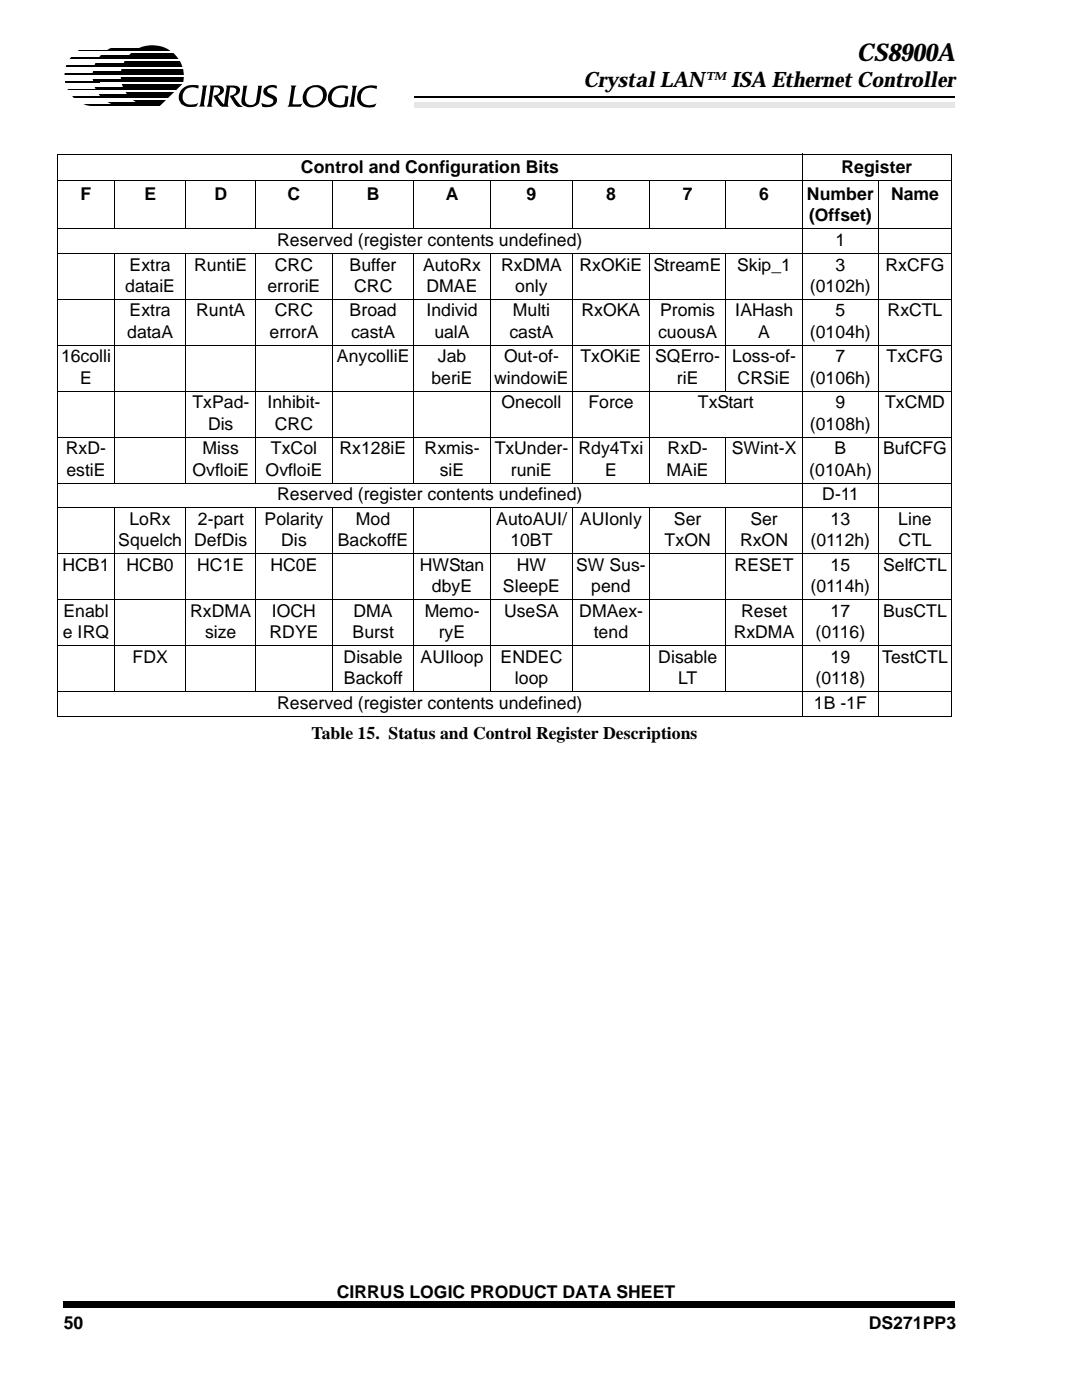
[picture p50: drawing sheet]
<svg xmlns="http://www.w3.org/2000/svg" width="216mm" height="279mm" viewBox="0 0 216 279" stroke-linecap="round" stroke-linejoin="round" font-family="sans-serif">
<defs><g id="words">
<text font-size="4.9" x="171" y="12.2">CS8900A</text>
<text font-size="4.2" x="116.4" y="17.4">Crystal LAN™ ISA Ethernet Controller</text>
<g font-size="3.5">
<text x="60.1" y="34.6">Control and Configuration Bits</text>
<text x="167.9" y="34.6">Register</text>
<text x="16.1" y="39.8">F</text>
<text x="28.8" y="39.8">E</text>
<text x="42.8" y="39.8">D</text>
<text x="57.4" y="39.8">C</text>
<text x="73.2" y="39.8">B</text>
<text x="88.9" y="39.8">A</text>
<text x="105.1" y="39.8">9</text>
<text x="120.9" y="39.8">8</text>
<text x="136.2" y="39.8">7</text>
<text x="151.5" y="39.8">6</text>
<text x="161" y="39.8">Number</text>
<text x="177.8" y="39.8">Name</text>
<text x="161.4" y="44.1">(Offset)</text>
<text x="25.9" y="54">Extra</text>
<text x="38.8" y="54">RuntiE</text>
<text x="54.9" y="54">CRC</text>
<text x="55.3" y="49">Reserved (register contents undefined)</text>
<text x="69.8" y="54">Buffer</text>
<text x="84.4" y="54">AutoRx</text>
<text x="100" y="54">RxDMA</text>
<text x="115.6" y="54">RxOKiE StreamE</text>
<text x="147.1" y="54">Skip_1</text>
<text x="166.7" y="54">3</text>
<text x="166.7" y="49">1</text>
<text x="176.7" y="54">RxCFG</text>
<text x="25" y="58.2">dataiE</text>
<text x="53.4" y="58.2">erroriE</text>
<text x="70.6" y="58.2">CRC</text>
<text x="85.1" y="58.2">DMAE</text>
<text x="102.8" y="58.2">only</text>
<text x="161.6" y="58.2">(0102h)</text>
<text x="25.9" y="63.1">Extra</text>
<text x="39.1" y="63.1">RuntA</text>
<text x="54.9" y="63.1">CRC</text>
<text x="69.8" y="63.1">Broad</text>
<text x="85.1" y="63.1">Individ</text>
<text x="102.3" y="63.1">Multi</text>
<text x="116" y="63.1">RxOKA</text>
<text x="131.7" y="63.1">Promis</text>
<text x="146.7" y="63.1">IAHash</text>
<text x="166.7" y="63.1">5</text>
<text x="177.1" y="63.1">RxCTL</text>
<text x="25.4" y="67.4">dataA</text>
<text x="53.8" y="67.4">errorA</text>
<text x="70.1" y="67.4">castA</text>
<text x="86.7" y="67.4">ualA</text>
<text x="101.6" y="67.4">castA</text>
<text x="131.3" y="67.4">cuousA</text>
<text x="151.3" y="67.4">A</text>
<text x="161.6" y="67.4">(0104h)</text>
<text x="12.2" y="72.3">16colli</text>
<text x="16" y="76.5">E</text>
<text x="67.2" y="72.3">AnycolliE</text>
<text x="86.1" y="76.5">beriE</text>
<text x="87.4" y="72.3">Jab</text>
<text x="98.6" y="76.5">windowiE</text>
<text x="100.6" y="72.3">Out-of-</text>
<text x="115.8" y="72.3">TxOKiE</text>
<text x="130.8" y="72.3">SQErro-</text>
<text x="135" y="76.5">riE</text>
<text x="146.1" y="72.3">Loss-of-</text>
<text x="147.2" y="76.5">CRSiE</text>
<text x="161.6" y="76.5">(0106h)</text>
<text x="166.7" y="72.3">7</text>
<text x="176.9" y="72.3">TxCFG</text>
<text x="38.4" y="81.5">TxPad-</text>
<text x="53.4" y="81.5">Inhibit-</text>
<text x="100.1" y="81.5">Onecoll</text>
<text x="117.4" y="81.5">Force</text>
<text x="139.3" y="81.5">TxStart</text>
<text x="166.7" y="81.5">9</text>
<text x="176.6" y="81.5">TxCMD</text>
<text x="41.5" y="85.7">Dis</text>
<text x="54.9" y="85.7">CRC</text>
<text x="161.6" y="85.7">(0108h)</text>
<text x="13.2" y="90.7">RxD-</text>
<text x="13.2" y="94.9">estiE</text>
<text x="38.4" y="94.9">OvfloiE</text>
<text x="40.4" y="90.7">Miss</text>
<text x="53" y="94.9">OvfloiE</text>
<text x="54" y="90.7">TxCol</text>
<text x="67.8" y="90.7">Rx128iE</text>
<text x="84.7" y="90.7">Rxmis-</text>
<text x="87.7" y="94.9">siE</text>
<text x="98.7" y="90.7">TxUnder-</text>
<text x="101.9" y="94.9">runiE</text>
<text x="115.4" y="90.7">Rdy4Txi</text>
<text x="120.7" y="94.9">E</text>
<text x="133" y="94.9">MAiE</text>
<text x="133.2" y="90.7">RxD-</text>
<text x="146" y="90.7">SWint-X</text>
<text x="161.4" y="94.9">(010Ah)</text>
<text x="166.5" y="90.7">B</text>
<text x="176.2" y="90.7">BufCFG</text>
<text x="55.3" y="99.8">Reserved (register contents undefined)</text>
<text x="164" y="99.8">D-11</text>
<text x="25.9" y="104.8">LoRx</text>
<text x="39.5" y="104.8">2-part</text>
<text x="52.8" y="104.8">Polarity</text>
<text x="71" y="104.8">Mod</text>
<text x="99" y="104.8">AutoAUI/</text>
<text x="115.7" y="104.8">AUIonly</text>
<text x="134.5" y="104.8">Ser</text>
<text x="149.7" y="104.8">Ser</text>
<text x="165.7" y="104.8">13</text>
<text x="179.2" y="104.8">Line</text>
<text x="12.5" y="114">HCB1</text>
<text x="23.6" y="109">Squelch</text>
<text x="25.3" y="114">HCB0</text>
<text x="38.8" y="109">DefDis</text>
<text x="39.4" y="114">HC1E</text>
<text x="54" y="114">HC0E</text>
<text x="56.1" y="109">Dis</text>
<text x="67.4" y="109">BackoffE</text>
<text x="83.8" y="114">HWStan</text>
<text x="101.8" y="109">10BT</text>
<text x="103.1" y="114">HW</text>
<text x="115" y="114">SW Sus-</text>
<text x="132.6" y="109">TxON</text>
<text x="146.6" y="114">RESET</text>
<text x="147.7" y="109">RxON</text>
<text x="161.7" y="109">(0112h)</text>
<text x="165.7" y="114">15</text>
<text x="176.2" y="114">SelfCTL</text>
<text x="179.3" y="109">CTL</text>
<text x="86.2" y="118.2">dbyE</text>
<text x="100.4" y="118.2">SleepE</text>
<text x="118" y="118.2">pend</text>
<text x="161.7" y="118.2">(0114h)</text>
<text x="12.6" y="123.1">Enabl</text>
<text x="38" y="123.1">RxDMA</text>
<text x="54.3" y="123.1">IOCH</text>
<text x="70.5" y="123.1">DMA</text>
<text x="84.7" y="123.1">Memo-</text>
<text x="100.6" y="123.1">UseSA</text>
<text x="115.6" y="123.1">DMAex-</text>
<text x="147.9" y="123.1">Reset</text>
<text x="165.7" y="123.1">17</text>
<text x="176.2" y="123.1">BusCTL</text>
<text x="12.6" y="127.3">e IRQ</text>
<text x="40.9" y="127.3">size</text>
<text x="53.8" y="127.3">RDYE</text>
<text x="70.3" y="127.3">Burst</text>
<text x="87.6" y="127.3">ryE</text>
<text x="118.5" y="127.3">tend</text>
<text x="146.4" y="127.3">RxDMA</text>
<text x="162.7" y="127.3">(0116)</text>
<text x="26.4" y="132.3">FDX</text>
<text x="68.6" y="132.3">Disable</text>
<text x="68.6" y="136.5">Backoff</text>
<text x="83.9" y="132.3">AUIloop</text>
<text x="99.9" y="132.3">ENDEC</text>
<text x="102.7" y="136.5">loop</text>
<text x="131.4" y="132.3">Disable</text>
<text x="135.3" y="136.5">LT</text>
<text x="162.7" y="136.5">(0118)</text>
<text x="165.7" y="132.3">19</text>
<text x="176" y="132.3">TestCTL</text>
<text x="55.3" y="141.5">Reserved (register contents undefined)</text>
<text x="162.4" y="141.5">1B -1F</text>
<text x="62.2" y="147.5">Table 15. Status and Control Register Descriptions</text>
<text x="67.2" y="259">CIRRUS LOGIC PRODUCT DATA SHEET</text>
<text x="12.7" y="265.3">50</text>
<text x="173.3" y="265.3">DS271PP3</text>
</g>
</g></defs>
<path d="M82.6 19.4h107.9" fill="none" stroke="#000" stroke-width=".3"/>
<path d="M82.6 20.5h107.9v1.1h-107.9z" fill="#e6e6e6"/>
<g fill="#000">
<path d="M22.5 9.5h7.8v.4h-7.8z" fill-rule="evenodd"/>
<path d="M14.7 10.8a6.2 6.2 0 0 1 8.8-.1 6.2 6.2 0 0 1 .1 8.8 6.3 6.3 0 0 1-7.9 .8 6.3 6.3 0 0 1-2.4-7.5z" fill-rule="evenodd"/>
</g>
<g fill="#fff">
<path d="M15.1 8.9h7.8v1h-7.8z" fill-rule="evenodd"/>
<path d="M13.9 10.3h7.8v1.1h-7.8z" fill-rule="evenodd"/>
<path d="M13.2 11.9h7.8v1.1h-7.8z" fill-rule="evenodd"/>
<path d="M12.8 13.4h7.8v1.1h-7.8z" fill-rule="evenodd"/>
<path d="M12.7 15h7.8v1.1h-7.8z" fill-rule="evenodd"/>
<path d="M12.8 16.5h7.9v1.2h-7.9z" fill-rule="evenodd"/>
<path d="M13.5 18.1h7.9v1.1h-7.9z" fill-rule="evenodd"/>
<path d="M14.8 19.7h7.8v1.1h-7.8z" fill-rule="evenodd"/>
</g>
<path d="M20.3 10.8a6.2 6.2 0 0 1 8.6-.3 6.2 6.2 0 0 1 .7 8.6 6.3 6.3 0 0 1-8.2 1.2 6.3 6.3 0 0 1-2.2-8.1z" fill-rule="evenodd" fill="#000"/>
<g fill="#fff">
<path d="M18.5 10.3h8.3v.7h-8.3z" fill-rule="evenodd"/>
<path d="M18.2 11.9h8.2v.7h-8.2z" fill-rule="evenodd"/>
<path d="M18.2 13.4h8.2v.7h-8.2z" fill-rule="evenodd"/>
<path d="M18.2 15h8.2v.7h-8.2z" fill-rule="evenodd"/>
<path d="M18.2 16.5h8.2v.7h-8.2z" fill-rule="evenodd"/>
<path d="M18.2 18.1h8.2v.7h-8.2z" fill-rule="evenodd"/>
<path d="M18.7 19.7h8.4v.6h-8.4z" fill-rule="evenodd"/>
<path d="M22.3 8.9h7.8v.6h-7.8z" fill-rule="evenodd"/>
</g>
<path d="M25.9 10.8a6.2 6.2 0 0 1 8.6-.3 6.2 6.2 0 0 1 .8 8.6 6.3 6.3 0 0 1-8.3 1.2 6.3 6.3 0 0 1-2.2-8.1z" fill-rule="evenodd" fill="#000"/>
<g fill="#fff">
<path d="M18 10.3h16.6v.3h-16.6z" fill-rule="evenodd"/>
<path d="M19.3 11.9h16.6v.2h-16.6z" fill-rule="evenodd"/>
<path d="M19.9 13.4h16.6v.2h-16.6z" fill-rule="evenodd"/>
<path d="M20.1 15h16.6v.2h-16.6z" fill-rule="evenodd"/>
<path d="M19.9 16.5h16.7v.3h-16.7z" fill-rule="evenodd"/>
<path d="M18.7 18.1h16.7v.2h-16.7z" fill-rule="evenodd"/>
<path d="M18.2 19.7h16.6v.2h-16.6z" fill-rule="evenodd"/>
</g>
<g fill="#000">
<path d="M40.3 17.1h1.1l-.3 .5-.4 2.9v.4l.2 .4h-1.2l.3-.6 .2-1.6 .3-1.5z" fill-rule="evenodd"/>
<path d="M41.9 17.1h1.9a.95 .95 0 0 1 .9 .8 .95 .95 0 0 1-.7 1l-.6 .3 1.3 1.6 .5-3.4-.1-.3h1.5a1.03 1.03 0 0 1 1.3 .8 1.03 1.03 0 0 1-1 1.2l-.3 .1 .5 .8 .7 .8 .7 .5a1.31 1.31 0 0 1-1.6-.5l-1.1-1.7a1.09 1.09 0 0 0 1.3-1.3l-.5-.3h-.7l-.4 3.2v.4l.2 .2h-1.3a4.1 4.1 0 0 1-1.8-2.2 1.14 1.14 0 0 0 1.2-1.4 1.03 1.03 0 0 0-1.1-.2l-.5 3.3 .2 .5h-1.2l.4-.7 .4-2.9z" fill-rule="evenodd"/>
<path d="M61.2 17.7a2.38 2.38 0 0 1 4 .8 2.62 2.62 0 0 1-1.6 2.7 2.62 2.62 0 0 1-3-.7l-.2-.4a2.7 2.7 0 0 1 .8-2.4z" fill-rule="evenodd"/>
<path d="M19 20.8h13v.5h-13z" fill-rule="evenodd"/>
<path d="M27 20.5h1.2v.4h-1.2z" fill-rule="evenodd"/>
<path d="M48.4 17.1h1.1l-.3 .4a6.1 6.1 0 0 0-.3 2.7 1.18 1.18 0 0 0 1.1 .8 1.18 1.18 0 0 0 1.1-.7l.4-2.8-.1-.4h1l-.2 .4-.3 2.1a1.95 1.95 0 0 1-2.4 1.8 1.22 1.22 0 0 1-1.3-1.5l.3-2.4z" fill-rule="evenodd"/>
<path d="M52.8 17.6a2.38 2.38 0 0 1 2.4-.5v.6a1.17 1.17 0 0 0-1.9 .4 .74 .74 0 0 0 .6 .6l.5 .2a1.15 1.15 0 0 1 .9 1.2 1.15 1.15 0 0 1-.9 1.1l-.5 .1h-1.3h-.3l-.2-.8 .4 .2a1.45 1.45 0 0 0 2-.3 .51 .51 0 0 0-.2-.7 2.1 2.1 0 0 1-1.8-1.4z" fill-rule="evenodd"/>
<path d="M58 17.1h1.2l-.4 .5-.4 3v.2h.3a2.01 2.01 0 0 0 1.7-.2l-.4 .7h-2.6l.3-.6 .2-1.6 .3-1.5z" fill-rule="evenodd"/>
</g>
<path d="M61.8 17.8a1.63 1.63 0 0 1 2.1-.1 1.63 1.63 0 0 1 .4 2.1 1.64 1.64 0 0 1-2.2 1.1 1.64 1.64 0 0 1-.9-2.3z" fill-rule="evenodd" fill="#fff"/>
<g fill="#000">
<path d="M66.2 17.8a3.6 3.6 0 0 1 3.2-.6l-.1 .6a1.95 1.95 0 0 0-2.6 .2 1.95 1.95 0 0 0-.1 2.6 1.91 1.91 0 0 0 2.1 .2l.2-1.2-.1-.4h.7l-.3 2.1a2.9 2.9 0 0 1-3.7-1.1 2.43 2.43 0 0 1 .7-2.4z" fill-rule="evenodd"/>
<path d="M70.2 17.1h1.2l-.4 .6-.4 2.8 .2 .8h-1.2l.3-.5 .5-3.2z" fill-rule="evenodd"/>
<path d="M72 17.8a3.6 3.6 0 0 1 3.3-.6l-.2 .6a1.95 1.95 0 0 0-2.5 .2 1.95 1.95 0 0 0-.1 2.6 2.38 2.38 0 0 0 2.6 0l-.1 .3a1.4 1.4 0 0 1-1.7 .5 2.03 2.03 0 0 1-2-1.3 2.03 2.03 0 0 1 .7-2.3z" fill-rule="evenodd"/>
</g>
<g fill="#fff">
<path d="M31.7 21.3l5.1-4.9 .8 .8-4.2 4.1z"/>
<path d="M15.3 21.2h16.8v.3h-16.8z" fill-rule="evenodd"/>
</g>
<path d="M36.2 17.9a3.3 3.3 0 0 1 3.5-.8l-.2 .6a1.93 1.93 0 0 0-2.5 .2 1.93 1.93 0 0 0-.1 2.6 2.61 2.61 0 0 0 2.7 0l-.4 .7a2.79 2.79 0 0 1-3.2-.7 2.14 2.14 0 0 1 .2-2.6z" fill-rule="evenodd" fill="#000"/>
<path d="M12.7 259.7h177.8v1.4h-177.8z" fill="#000"/>
<g fill="none" stroke="#000" stroke-width=".2">
<path d="M11.4 30.8h178.5M11.4 36.1h178.5M11.5 30.9v112M22.9 36v9.7M37.1 36v9.7M51 36v9.7M66.3 36v9.7M82.6 36v9.7M97.9 36v9.7M114.2 36v9.7M129.6 36v9.7M144.9 36v9.7"/>
<path d="M160.1 30.7v112.4M175.3 36v107.1M189.9 30.9v112M11.4 45.6h178.5M11.4 50.6h178.5M11.4 59.7h178.5M22.9 50.5v46M37.1 50.5v46M51 50.5v46M66.3 50.5v46M82.6 50.5v46M97.9 50.5v46"/>
<path d="M114.2 50.5v46M129.6 50.5v46M144.9 50.5v27.7M11.4 68.9h178.5M11.4 78.1h178.5M11.4 87.3h178.5M11.4 96.4h178.5M144.9 87.2v9.3M11.4 101.4h178.5M11.4 110.5h178.5M11.4 119.7h178.5M22.9 101.3v36.8"/>
<path d="M37.1 101.3v36.8M51 101.3v36.8M66.3 101.3v36.8M82.6 101.3v36.8M97.9 101.3v36.8M114.2 101.3v36.8M129.6 101.3v36.8M144.9 101.3v36.8M11.4 128.9h178.5M11.4 138.1h178.5M11.4 143h178.5"/>
</g>
<use href="#words"/>
</svg>
